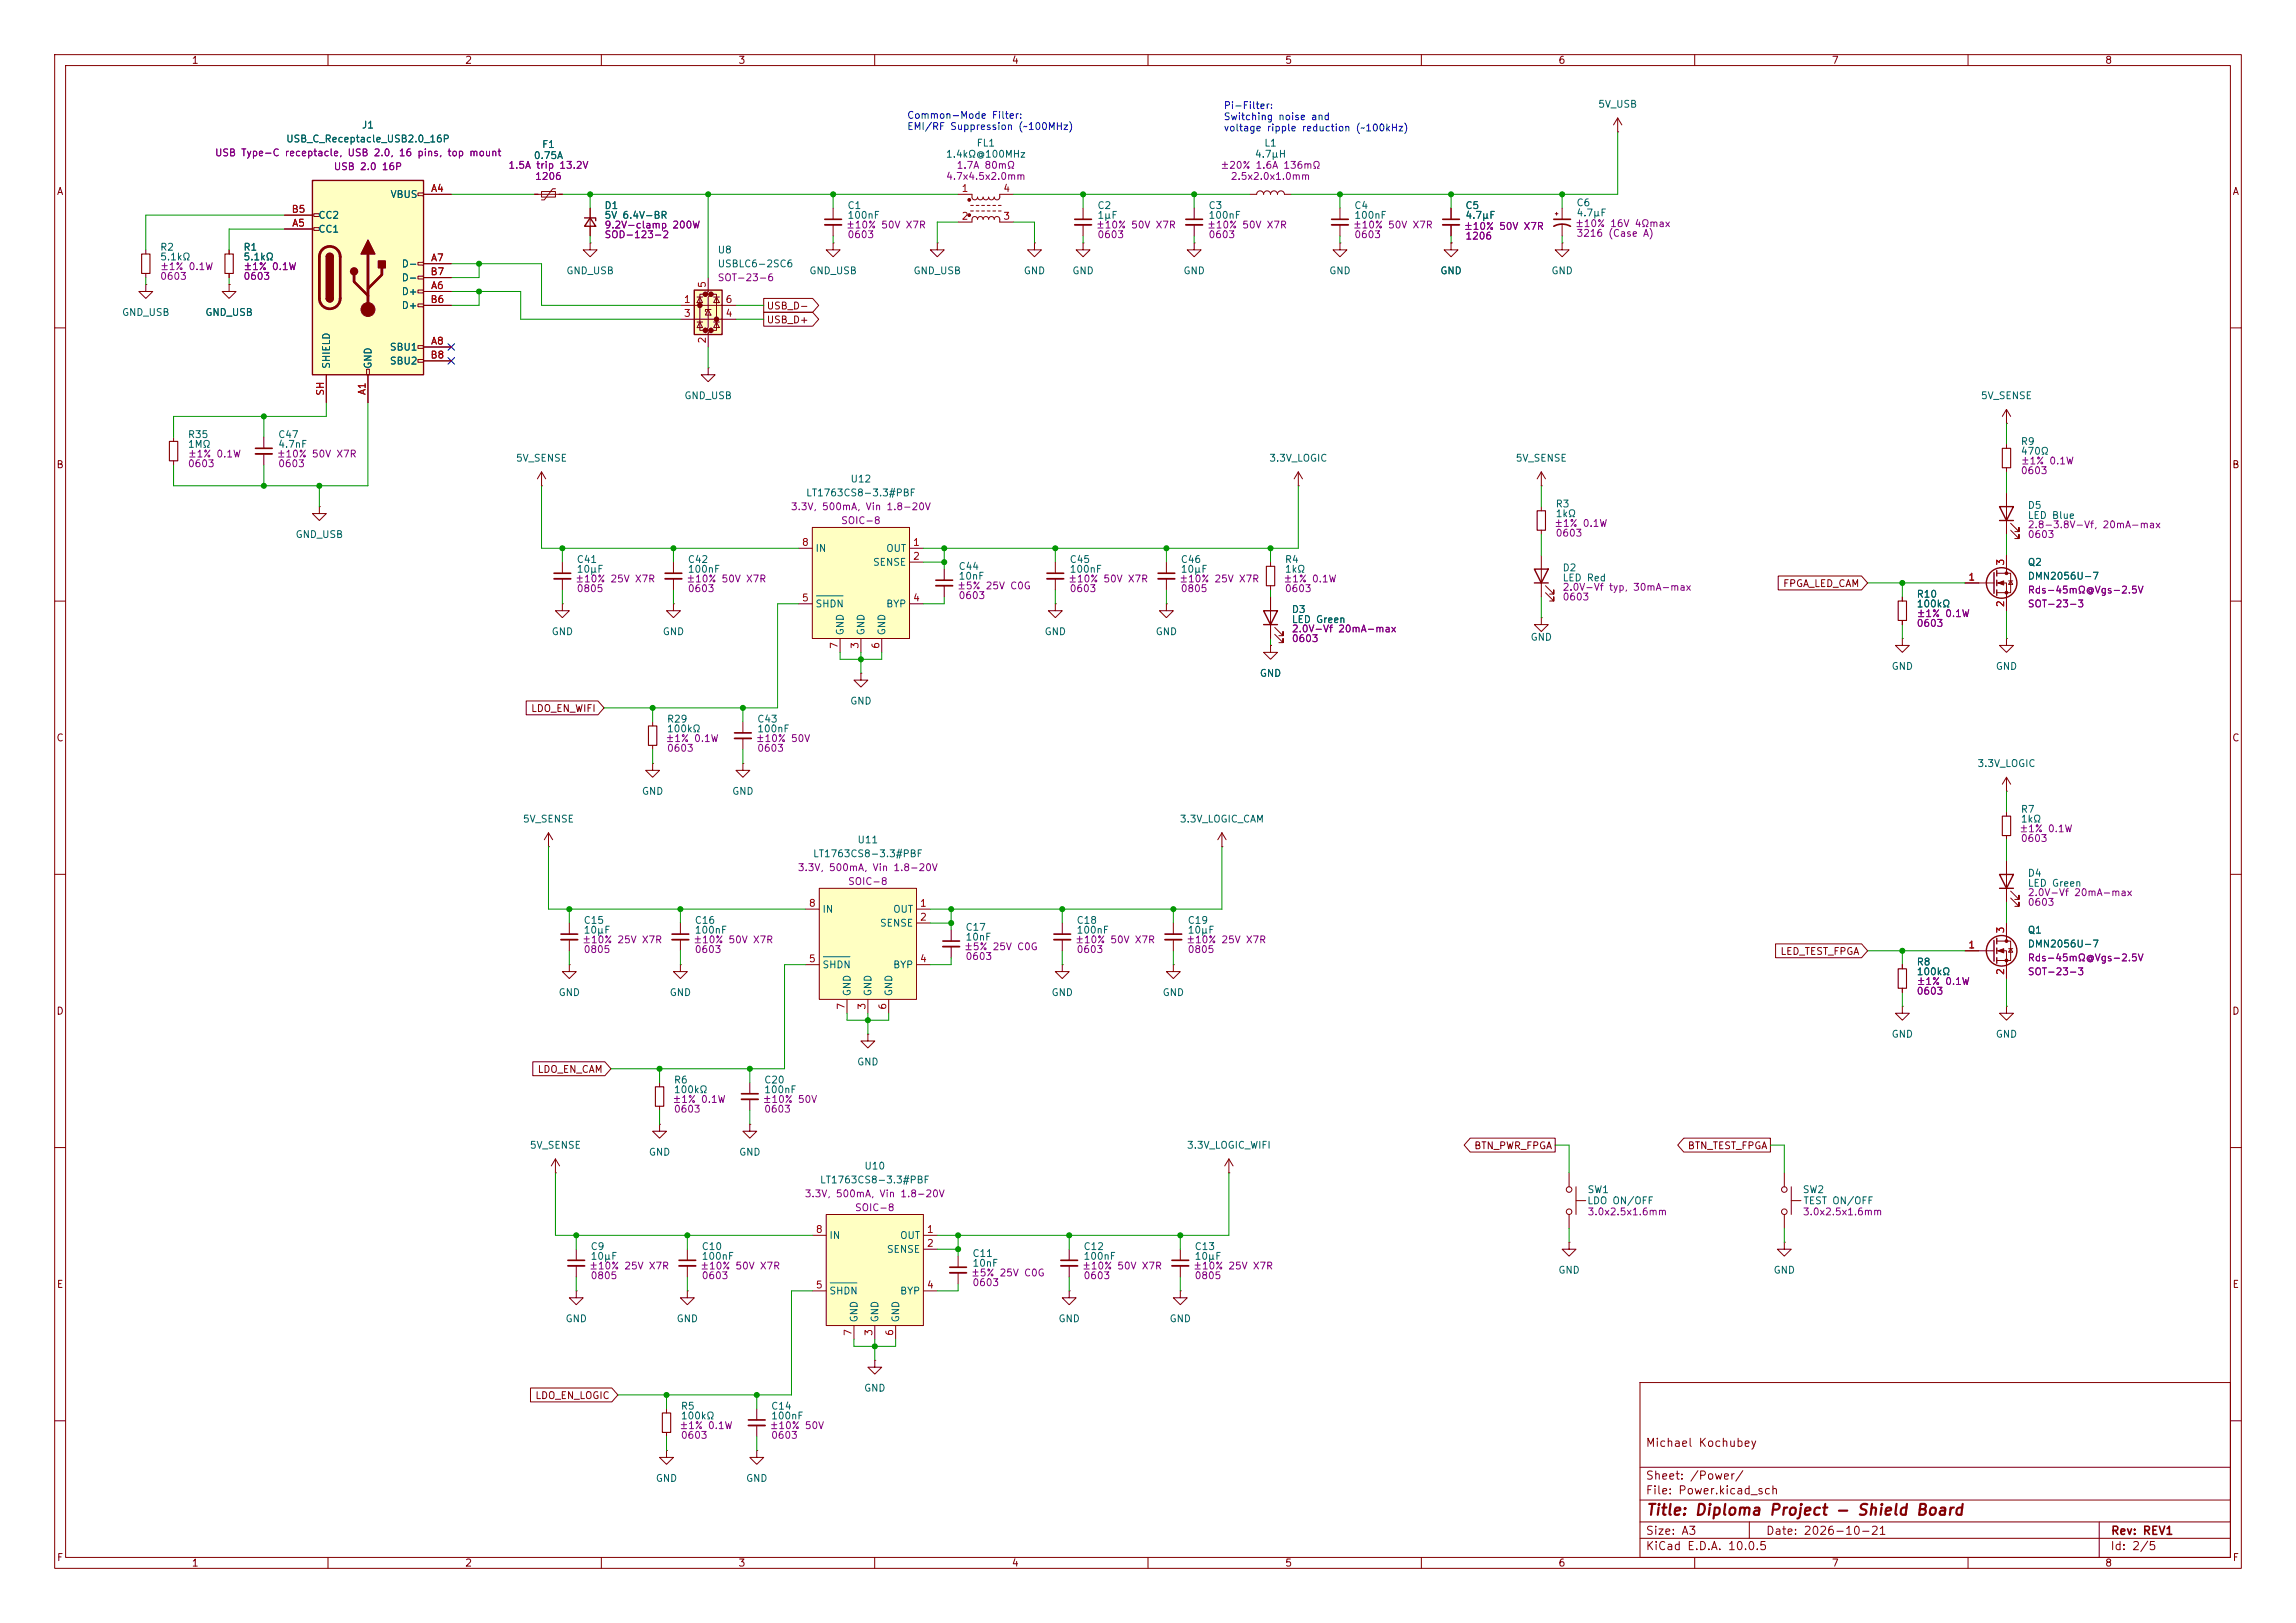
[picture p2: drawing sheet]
<svg xmlns="http://www.w3.org/2000/svg" width="420mm" height="297mm" viewBox="0 0 420 297" stroke-linecap="round" stroke-linejoin="round" font-family="sans-serif">
<defs><g id="words">
<text font-size="2" fill="#840000" x="301" y="277.8">Title: Diploma Project - Shield Board</text>
<g font-size="1.5" fill="#840000">
<text x="300.9" y="265.1">Michael Kochubey</text>
<text x="300.9" y="273.8">File: Power.kicad_sch</text>
<text x="300.9" y="271.1">Sheet: /Power/</text>
<text x="300.9" y="281.2">Size: A3</text>
<text x="322.9" y="281.2">Date: 2026-10-21</text>
<text x="386" y="281.2">Rev: REV1</text>
<text x="300.9" y="284">KiCad E.D.A. 10.0.5</text>
<text x="385.9" y="284">Id: 2/5</text>
</g>
<g font-size="1.3" fill="#840000">
<text x="35" y="12">1</text>
<text x="85" y="12">2</text>
<text x="135" y="12">3</text>
<text x="185" y="12">4</text>
<text x="235" y="12">5</text>
<text x="285" y="12">6</text>
<text x="335" y="12">7</text>
<text x="385" y="12">8</text>
<text x="10.3" y="36">A</text>
<text x="408.3" y="36">A</text>
<text x="140.1" y="56.9">USB_D-</text>
<text x="140.1" y="59.5">USB_D+</text>
<text x="10.2" y="86">B</text>
<text x="408.2" y="86">B</text>
<text x="326.1" y="107.7">FPGA_LED_CAM</text>
<text x="97" y="130.6">LDO_EN_WIFI</text>
<text x="10.2" y="136">C</text>
<text x="408.2" y="136">C</text>
<text x="325.6" y="175">LED_TEST_FPGA</text>
<text x="10.2" y="186">D</text>
<text x="408.2" y="186">D</text>
<text x="98.3" y="196.6">LDO_EN_CAM</text>
<text x="269.6" y="210.6">BTN_PWR_FPGA</text>
<text x="308.6" y="210.6">BTN_TEST_FPGA</text>
<text x="10.3" y="236">E</text>
<text x="408.3" y="236">E</text>
<text x="97.8" y="256.3">LDO_EN_LOGIC</text>
<text x="10.3" y="286">F</text>
<text x="35" y="287">1</text>
<text x="85" y="287">2</text>
<text x="135" y="287">3</text>
<text x="185" y="287">4</text>
<text x="235" y="287">5</text>
<text x="285" y="287">6</text>
<text x="335" y="287">7</text>
<text x="385" y="287">8</text>
<text x="408.3" y="286">F</text>
</g>
<g font-size="1.3" fill="#006464">
<text x="66.1" y="23.8">J1</text>
<text x="292.2" y="20">5V_USB</text>
<text x="52.2" y="26.4">USB_C_Receptacle_USB2.0_16P</text>
<text x="97.5" y="29.4">0.75A</text>
<text x="99.1" y="27.4">F1</text>
<text x="172.9" y="29.2">1.4kΩ@100MHz</text>
<text x="178.5" y="27.1">FL1</text>
<text x="229.4" y="29.2">4.7μH</text>
<text x="231.2" y="27.1">L1</text>
<text x="58.1" y="40.3">CC2</text>
<text x="71.3" y="36.5">VBUS</text>
<text x="110.5" y="38.6">D1</text>
<text x="110.5" y="40.3">5V 6.4V-BR</text>
<text x="154.9" y="38.6">C1</text>
<text x="154.9" y="40.3">100nF</text>
<text x="200.6" y="38.6">C2</text>
<text x="200.6" y="40.3">1μF</text>
<text x="221" y="38.6">C3</text>
<text x="221" y="40.3">100nF</text>
<text x="247.6" y="38.6">C4</text>
<text x="247.6" y="40.3">100nF</text>
<text x="268" y="38.6">C5</text>
<text x="268" y="40.3">4.7μF</text>
<text x="288.3" y="38">C6</text>
<text x="288.3" y="39.9">4.7μF</text>
<text x="29.2" y="46.2">R2</text>
<text x="29.2" y="48">5.1kΩ</text>
<text x="44.4" y="46.2">R1</text>
<text x="44.4" y="48">5.1kΩ</text>
<text x="58.1" y="42.9">CC1</text>
<text x="131.2" y="46.7">U8</text>
<text x="73.4" y="49.2">D-</text>
<text x="73.4" y="51.8">D-</text>
<text x="103.5" y="50.5">GND_USB</text>
<text x="131.2" y="49.2">USBLC6-2SC6</text>
<text x="147.9" y="50.5">GND_USB</text>
<text x="167" y="50.5">GND_USB</text>
<text x="187.2" y="50.5">GND</text>
<text x="196.1" y="50.5">GND</text>
<text x="216.4" y="50.5">GND</text>
<text x="243" y="50.5">GND</text>
<text x="263.4" y="50.5">GND</text>
<text x="283.7" y="50.5">GND</text>
<text x="22.2" y="58.1">GND_USB</text>
<text x="37.5" y="58.1">GND_USB</text>
<text x="73.4" y="54.3">D+</text>
<text x="73.4" y="56.8">D+</text>
<text x="71.2" y="64.5">SBU1</text>
<text x="60.7" y="67.6" transform="rotate(-90 60.7 67.6)">SHIELD</text>
<text x="68.3" y="67.6" transform="rotate(-90 68.3 67.6)">GND</text>
<text x="71.2" y="67">SBU2</text>
<text x="125.1" y="73.4">GND_USB</text>
<text x="362.2" y="73.4">5V_SENSE</text>
<text x="34.3" y="80.5">R35</text>
<text x="34.3" y="82.2">1MΩ</text>
<text x="50.8" y="80.5">C47</text>
<text x="50.8" y="82.2">4.7nF</text>
<text x="369.6" y="81.7">R9</text>
<text x="369.6" y="83.5">470Ω</text>
<text x="94.3" y="84.8">5V_SENSE</text>
<text x="155.5" y="88.6">U12</text>
<text x="232.1" y="84.8">3.3V_LOGIC</text>
<text x="277.2" y="84.8">5V_SENSE</text>
<text x="147.3" y="91.1">LT1763CS8-3.3#PBF</text>
<text x="284.5" y="93.2">R3</text>
<text x="284.5" y="94.9">1kΩ</text>
<text x="370.8" y="93.4">D5</text>
<text x="370.8" y="95.3">LED Blue</text>
<text x="54" y="98.8">GND_USB</text>
<text x="149.1" y="101.3">IN</text>
<text x="162" y="101.3">OUT</text>
<text x="105.4" y="103.3">C41</text>
<text x="105.4" y="105.1">10μF</text>
<text x="125.7" y="103.3">C42</text>
<text x="125.7" y="105.1">100nF</text>
<text x="159.6" y="103.8">SENSE</text>
<text x="175.2" y="104.6">C44</text>
<text x="175.2" y="106.4">10nF</text>
<text x="195.6" y="103.3">C45</text>
<text x="195.6" y="105.1">100nF</text>
<text x="215.9" y="103.3">C46</text>
<text x="215.9" y="105.1">10μF</text>
<text x="234.9" y="103.3">R4</text>
<text x="234.9" y="105.1">1kΩ</text>
<text x="285.7" y="104.8">D2</text>
<text x="285.7" y="106.7">LED Red</text>
<text x="370.8" y="103.8">Q2</text>
<text x="370.8" y="106.4">DMN2056U-7</text>
<text x="149.1" y="111.5">SHDN</text>
<text x="162" y="111.5">BYP</text>
<text x="236.2" y="112.5">D3</text>
<text x="350.5" y="109.7">R10</text>
<text x="350.5" y="111.5">100kΩ</text>
<text x="100.8" y="116.5">GND</text>
<text x="121.1" y="116.5">GND</text>
<text x="154.6" y="116.4" transform="rotate(-90 154.6 116.4)">GND</text>
<text x="158.4" y="116.4" transform="rotate(-90 158.4 116.4)">GND</text>
<text x="162.3" y="116.4" transform="rotate(-90 162.3 116.4)">GND</text>
<text x="191" y="116.5">GND</text>
<text x="211.3" y="116.5">GND</text>
<text x="236.2" y="114.3">LED Green</text>
<text x="279.9" y="117.5">GND</text>
<text x="230.3" y="124.2">GND</text>
<text x="345.9" y="122.9">GND</text>
<text x="365" y="122.9">GND</text>
<text x="155.4" y="129.2">GND</text>
<text x="121.9" y="132.5">R29</text>
<text x="121.9" y="134.3">100kΩ</text>
<text x="138.4" y="132.5">C43</text>
<text x="138.4" y="134.3">100nF</text>
<text x="361.6" y="140.7">3.3V_LOGIC</text>
<text x="117.3" y="145.7">GND</text>
<text x="133.8" y="145.7">GND</text>
<text x="369.6" y="149">R7</text>
<text x="95.5" y="150.8">5V_SENSE</text>
<text x="156.7" y="154.6">U11</text>
<text x="215.7" y="150.8">3.3V_LOGIC_CAM</text>
<text x="369.6" y="150.8">1kΩ</text>
<text x="148.6" y="157.2">LT1763CS8-3.3#PBF</text>
<text x="370.8" y="160.7">D4</text>
<text x="150.3" y="167.3">IN</text>
<text x="163.3" y="167.3">OUT</text>
<text x="370.8" y="162.6">LED Green</text>
<text x="106.7" y="169.4">C15</text>
<text x="106.7" y="171.1">10μF</text>
<text x="127" y="169.4">C16</text>
<text x="127" y="171.1">100nF</text>
<text x="160.9" y="169.9">SENSE</text>
<text x="176.5" y="170.6">C17</text>
<text x="176.5" y="172.4">10nF</text>
<text x="196.8" y="169.4">C18</text>
<text x="196.8" y="171.1">100nF</text>
<text x="217.2" y="169.4">C19</text>
<text x="217.2" y="171.1">10μF</text>
<text x="370.8" y="171.1">Q1</text>
<text x="370.8" y="173.7">DMN2056U-7</text>
<text x="150.3" y="177.5">SHDN</text>
<text x="163.3" y="177.5">BYP</text>
<text x="350.5" y="177">R8</text>
<text x="350.5" y="178.8">100kΩ</text>
<text x="102.1" y="182.6">GND</text>
<text x="122.4" y="182.6">GND</text>
<text x="155.9" y="182.4" transform="rotate(-90 155.9 182.4)">GND</text>
<text x="159.7" y="182.4" transform="rotate(-90 159.7 182.4)">GND</text>
<text x="163.5" y="182.4" transform="rotate(-90 163.5 182.4)">GND</text>
<text x="192.2" y="182.6">GND</text>
<text x="212.6" y="182.6">GND</text>
<text x="345.9" y="190.2">GND</text>
<text x="365" y="190.2">GND</text>
<text x="156.7" y="195.3">GND</text>
<text x="123.2" y="198.6">R6</text>
<text x="123.2" y="200.4">100kΩ</text>
<text x="139.7" y="198.6">C20</text>
<text x="139.7" y="200.4">100nF</text>
<text x="96.8" y="210.5">5V_SENSE</text>
<text x="118.6" y="211.8">GND</text>
<text x="135.1" y="211.8">GND</text>
<text x="158" y="214.3">U10</text>
<text x="217" y="210.5">3.3V_LOGIC_WIFI</text>
<text x="149.9" y="216.9">LT1763CS8-3.3#PBF</text>
<text x="290.2" y="220.7">LDO ON/OFF</text>
<text x="290.3" y="218.6">SW1</text>
<text x="329.7" y="218.6">SW2</text>
<text x="329.8" y="220.7">TEST ON/OFF</text>
<text x="151.6" y="227">IN</text>
<text x="164.5" y="227">OUT</text>
<text x="107.9" y="229.1">C9</text>
<text x="107.9" y="230.8">10μF</text>
<text x="128.3" y="229.1">C10</text>
<text x="128.3" y="230.8">100nF</text>
<text x="162.1" y="229.6">SENSE</text>
<text x="177.8" y="230.3">C11</text>
<text x="177.8" y="232.1">10nF</text>
<text x="198.1" y="229.1">C12</text>
<text x="198.1" y="230.8">100nF</text>
<text x="218.4" y="229.1">C13</text>
<text x="218.4" y="230.8">10μF</text>
<text x="285" y="233.4">GND</text>
<text x="324.3" y="233.4">GND</text>
<text x="151.6" y="237.2">SHDN</text>
<text x="164.5" y="237.2">BYP</text>
<text x="103.3" y="242.3">GND</text>
<text x="123.7" y="242.3">GND</text>
<text x="157.2" y="242.1" transform="rotate(-90 157.2 242.1)">GND</text>
<text x="161" y="242.1" transform="rotate(-90 161 242.1)">GND</text>
<text x="164.8" y="242.1" transform="rotate(-90 164.8 242.1)">GND</text>
<text x="193.5" y="242.3">GND</text>
<text x="213.8" y="242.3">GND</text>
<text x="158" y="255">GND</text>
<text x="124.4" y="258.3">R5</text>
<text x="124.4" y="260">100kΩ</text>
<text x="141" y="258.3">C14</text>
<text x="141" y="260">100nF</text>
<text x="119.9" y="271.5">GND</text>
<text x="136.4" y="271.5">GND</text>
</g>
<g font-size="1.3" fill="#0000c2">
<text x="165.8" y="22">Common-Mode Filter:</text>
<text x="223.7" y="20.3">Pi-Filter:</text>
<text x="223.7" y="22.3">Switching noise and</text>
<text x="165.8" y="24.1">EMI/RF Suppression (~100MHz)</text>
<text x="223.7" y="24.3">voltage ripple reduction (~100kHz)</text>
</g>
<g font-size="1.3" fill="#840084">
<text x="39.2" y="28.9">USB Type-C receptacle, USB 2.0, 16 pins, top mount</text>
<text x="61" y="31.4">USB 2.0 16P</text>
<text x="92.9" y="31.2">1.5A trip 13.2V</text>
<text x="97.8" y="33.2">1206</text>
<text x="173" y="33.2">4.7x4.5x2.0mm</text>
<text x="174.9" y="31.2">1.7A 80mΩ</text>
<text x="223.2" y="31.2">±20% 1.6A 136mΩ</text>
<text x="225" y="33.2">2.5x2.0x1.0mm</text>
<text x="288" y="41.9">±10% 16V 4Ωmax</text>
<text x="110.5" y="42.1">9.2V-clamp 200W</text>
<text x="110.5" y="43.9">SOD-123-2</text>
<text x="154.7" y="42.1">±10% 50V X7R</text>
<text x="154.9" y="43.9">0603</text>
<text x="200.4" y="42.1">±10% 50V X7R</text>
<text x="200.6" y="43.9">0603</text>
<text x="220.7" y="42.1">±10% 50V X7R</text>
<text x="221" y="43.9">0603</text>
<text x="247.4" y="42.1">±10% 50V X7R</text>
<text x="247.6" y="43.9">0603</text>
<text x="267.7" y="42.4">±10% 50V X7R</text>
<text x="268" y="44.1">1206</text>
<text x="288.3" y="43.6">3216 (Case A)</text>
<text x="29.2" y="49.7">±1% 0.1W</text>
<text x="29.2" y="51.5">0603</text>
<text x="44.4" y="49.7">±1% 0.1W</text>
<text x="44.4" y="51.5">0603</text>
<text x="131.2" y="51.8">SOT-23-6</text>
<text x="34.3" y="84">±1% 0.1W</text>
<text x="34.3" y="85.8">0603</text>
<text x="50.5" y="84">±10% 50V X7R</text>
<text x="50.8" y="85.8">0603</text>
<text x="369.6" y="85.3">±1% 0.1W</text>
<text x="369.6" y="87.1">0603</text>
<text x="144.6" y="93.7">3.3V, 500mA, Vin 1.8-20V</text>
<text x="153.8" y="96.2">SOIC-8</text>
<text x="284.2" y="96.7">±1% 0.1W</text>
<text x="284.5" y="98.5">0603</text>
<text x="370.8" y="97">2.8-3.8V-Vf, 20mA-max</text>
<text x="370.8" y="98.8">0603</text>
<text x="105.1" y="106.9">±10% 25V X7R</text>
<text x="125.5" y="106.9">±10% 50V X7R</text>
<text x="195.3" y="106.9">±10% 50V X7R</text>
<text x="215.6" y="106.9">±10% 25V X7R</text>
<text x="234.7" y="106.9">±1% 0.1W</text>
<text x="105.4" y="108.7">0805</text>
<text x="125.7" y="108.7">0603</text>
<text x="175" y="108.2">±5% 25V C0G</text>
<text x="175.2" y="109.9">0603</text>
<text x="195.6" y="108.7">0603</text>
<text x="215.9" y="108.7">0805</text>
<text x="234.9" y="108.7">0603</text>
<text x="285.7" y="108.4">2.0V-Vf typ, 30mA-max</text>
<text x="285.7" y="110.2">0603</text>
<text x="350.5" y="113.2">±1% 0.1W</text>
<text x="370.8" y="108.9">Rds-45mΩ@Vgs-2.5V</text>
<text x="370.8" y="111.5">SOT-23-3</text>
<text x="236.2" y="116">2.0V-Vf 20mA-max</text>
<text x="236.2" y="117.8">0603</text>
<text x="350.5" y="115">0603</text>
<text x="121.7" y="136.1">±1% 0.1W</text>
<text x="121.9" y="137.9">0603</text>
<text x="138.2" y="136.1">±10% 50V</text>
<text x="138.4" y="137.9">0603</text>
<text x="369.3" y="152.6">±1% 0.1W</text>
<text x="369.6" y="154.4">0603</text>
<text x="145.8" y="159.7">3.3V, 500mA, Vin 1.8-20V</text>
<text x="155" y="162.3">SOIC-8</text>
<text x="370.8" y="164.3">2.0V-Vf 20mA-max</text>
<text x="370.8" y="166.1">0603</text>
<text x="106.4" y="172.9">±10% 25V X7R</text>
<text x="126.7" y="172.9">±10% 50V X7R</text>
<text x="196.6" y="172.9">±10% 50V X7R</text>
<text x="216.9" y="172.9">±10% 25V X7R</text>
<text x="106.7" y="174.7">0805</text>
<text x="127" y="174.7">0603</text>
<text x="176.3" y="174.2">±5% 25V C0G</text>
<text x="176.5" y="176">0603</text>
<text x="196.8" y="174.7">0603</text>
<text x="217.2" y="174.7">0805</text>
<text x="370.8" y="176.2">Rds-45mΩ@Vgs-2.5V</text>
<text x="370.8" y="178.8">SOT-23-3</text>
<text x="350.5" y="180.5">±1% 0.1W</text>
<text x="350.5" y="182.3">0603</text>
<text x="122.9" y="202.1">±1% 0.1W</text>
<text x="123.2" y="203.9">0603</text>
<text x="139.4" y="202.1">±10% 50V</text>
<text x="139.7" y="203.9">0603</text>
<text x="147.1" y="219.4">3.3V, 500mA, Vin 1.8-20V</text>
<text x="156.3" y="221.9">SOIC-8</text>
<text x="290.3" y="222.7">3.0x2.5x1.6mm</text>
<text x="329.7" y="222.7">3.0x2.5x1.6mm</text>
<text x="107.7" y="232.6">±10% 25V X7R</text>
<text x="128" y="232.6">±10% 50V X7R</text>
<text x="177.5" y="233.9">±5% 25V C0G</text>
<text x="197.9" y="232.6">±10% 50V X7R</text>
<text x="218.2" y="232.6">±10% 25V X7R</text>
<text x="107.9" y="234.4">0805</text>
<text x="128.3" y="234.4">0603</text>
<text x="177.8" y="235.7">0603</text>
<text x="198.1" y="234.4">0603</text>
<text x="218.4" y="234.4">0805</text>
<text x="124.2" y="261.8">±1% 0.1W</text>
<text x="124.4" y="263.6">0603</text>
<text x="140.7" y="261.8">±10% 50V</text>
<text x="141" y="263.6">0603</text>
</g>
<g font-size="1.3" fill="#a90000">
<text x="78.7" y="35.4">A4</text>
<text x="175.8" y="35.4">1</text>
<text x="183.4" y="35.4">4</text>
<text x="53.2" y="39.2">B5</text>
<text x="53.3" y="41.8">A5</text>
<text x="175.8" y="40.5">2</text>
<text x="183.4" y="40.5">3</text>
<text x="78.6" y="50.7">B7</text>
<text x="78.7" y="53.2">A6</text>
<text x="78.7" y="48.1">A7</text>
<text x="129.4" y="52.8" transform="rotate(-90 129.4 52.8)">5</text>
<text x="78.6" y="55.7">B6</text>
<text x="125" y="55.7">1</text>
<text x="125" y="58.3">3</text>
<text x="132.6" y="58.3">4</text>
<text x="132.6" y="55.7">6</text>
<text x="78.6" y="65.9">B8</text>
<text x="78.7" y="63.4">A8</text>
<text x="129.4" y="63" transform="rotate(-90 129.4 63)">2</text>
<text x="59.6" y="72.5" transform="rotate(-90 59.6 72.5)">SH</text>
<text x="67.2" y="72.4" transform="rotate(-90 67.2 72.4)">A1</text>
<text x="146.6" y="100.2">8</text>
<text x="166.9" y="100.2">1</text>
<text x="166.9" y="102.7">2</text>
<text x="359.9" y="106.5">1</text>
<text x="366.9" y="103.6" transform="rotate(-90 366.9 103.6)">3</text>
<text x="146.6" y="110.4">5</text>
<text x="166.9" y="110.4">4</text>
<text x="366.9" y="111.2" transform="rotate(-90 366.9 111.2)">2</text>
<text x="153.5" y="118.8" transform="rotate(-90 153.5 118.8)">7</text>
<text x="157.3" y="118.8" transform="rotate(-90 157.3 118.8)">3</text>
<text x="161.2" y="118.8" transform="rotate(-90 161.2 118.8)">6</text>
<text x="147.9" y="166.2">8</text>
<text x="168.2" y="166.2">1</text>
<text x="168.2" y="168.8">2</text>
<text x="359.9" y="173.9">1</text>
<text x="366.9" y="170.9" transform="rotate(-90 366.9 170.9)">3</text>
<text x="147.9" y="176.4">5</text>
<text x="168.2" y="176.4">4</text>
<text x="366.9" y="178.5" transform="rotate(-90 366.9 178.5)">2</text>
<text x="154.8" y="184.9" transform="rotate(-90 154.8 184.9)">7</text>
<text x="158.6" y="184.9" transform="rotate(-90 158.6 184.9)">3</text>
<text x="162.4" y="184.9" transform="rotate(-90 162.4 184.9)">6</text>
<text x="149.1" y="225.9">8</text>
<text x="169.4" y="225.9">1</text>
<text x="169.4" y="228.5">2</text>
<text x="149.1" y="236.1">5</text>
<text x="169.4" y="236.1">4</text>
<text x="156.1" y="244.6" transform="rotate(-90 156.1 244.6)">7</text>
<text x="159.9" y="244.6" transform="rotate(-90 159.9 244.6)">3</text>
<text x="163.7" y="244.6" transform="rotate(-90 163.7 244.6)">6</text>
</g>
</g></defs>
<g fill="none" stroke="#840000" stroke-width=".18">
<path d="M10 10h400v277h-400zM12 12h396v273h-396zM60 10v2M110 10v2M160 10v2M210 10v2M260 10v2M310 10v2M360 10v2M10 60h2M408 60h2M10 110h2"/>
<path d="M408 110h2M10 160h2M408 160h2M10 210h2M408 210h2M300 253h108v32h-108zM10 260h2M300 278.5h108M300 274.5h108M300 268.5h108M320 278.5v3M384 278.5v6.5"/>
<path d="M408 260h2M60 285v2M110 285v2M160 285v2M210 285v2M260 285v2M300 281.5h108M310 285v2M360 285v2"/>
</g>
<path d="M127 53.1h5.1v8.1h-5.1z" fill="#ffffc2"/>
<g fill="#840000" stroke="#840000" stroke-width=".51">
<circle cx="128" cy="55.9" r=".25"/>
<circle cx="129" cy="53.8" r=".25"/>
<circle cx="129" cy="60.5" r=".25"/>
<circle cx="130" cy="53.8" r=".25"/>
<circle cx="130" cy="60.5" r=".25"/>
<circle cx="131.1" cy="58.4" r=".25"/>
</g>
<g fill="none" stroke="#840000" stroke-width=".18">
<path d="M107.9 38.1v5.1M124.5 55.9h10.1M124.5 58.4h10.1M127.5 58.9h1M127.5 54.4h1M128 54.4l.5 1h-1zM128 58.9l.5 1h-1zM129 53.8h-1v6.7h1M129.5 50.8v2.5l-.5 .5h1l-.5 .6v5.5l-.5 .6h1l-.5 .5v2.5M129.5 56.6l.5 1.1h-1zM130 56.6h-1v.4M130 53.8h1.1v6.7h-1.1"/>
<path d="M130.6 58.9h1M130.6 54.4h1M131.1 54.4l.5 1h-1zM131.1 58.9l.5 1h-1zM152.4 44.5v1.2h1.3l-1.3 1.3-1.3-1.3h1.3M152.4 44.5h.1M157.5 123.2v1.3h1.2l-1.2 1.2-1.3-1.2h1.3M157.5 123.2h.1M138.4 257.8v2M160 248.9v1.3h1.3l-1.3 1.3-1.3-1.3h1.3M160 248.9h.1M138.4 260.9v2"/>
</g>
<path d="M106.9 39.9h2.1v.5M107.9 39.9l1.1 1.5h-2.1zM127 53.1h5.1v8.1h-5.1z" fill="none" stroke="#840000" stroke-width=".25"/>
<path d="M136.9 259.8h3.1" fill="none" stroke="#840000" stroke-width=".3"/>
<path d="M136.9 260.9h3.1" fill="none" stroke="#840000" stroke-width=".33"/>
<path d="M149.9 162.6h17.7v20.3h-17.7z" fill="#ffffc2"/>
<g fill="none" stroke="#840000" stroke-width=".18">
<path d="M107.9 44.5v1.2h1.3l-1.3 1.3-1.2-1.3h1.2M107.9 44.5h.1M48.3 80v2M48.3 83.1v2M58.4 92.7v1.3h1.3l-1.3 1.3-1.3-1.3h1.3M58.4 92.7h.1M100.3 154.9h.1M100.3 152.4l-.7 1.3M100.3 152.4l.8 1.3M100.3 152.4v2.5M147.3 166.4h2.6M147.3 176.5h2.6"/>
<path d="M149.9 162.6h17.7v20.3h-17.7zM167.6 166.4h2.6M167.6 168.9h2.6M167.6 176.5h2.6M214.6 168.9v2M214.6 172v2M154.9 182.9v2.5M158.7 182.9v2.5M162.6 182.9v2.5M105.4 236.2v1.3h1.3l-1.3 1.3-1.3-1.3h1.3M105.4 236.2h.1M105.4 228.6v2"/>
<path d="M105.4 231.6v2.1"/>
</g>
<path d="M150.6 175.1h4.9" fill="none" stroke="#006464" stroke-width=".18"/>
<path d="M46.7 82h3.1M213.1 170.9h3.1M103.9 230.6h3" fill="none" stroke="#840000" stroke-width=".3"/>
<path d="M46.7 83.1h3.1M213.1 172h3.1M103.9 231.6h3" fill="none" stroke="#840000" stroke-width=".33"/>
<path d="M148.6 96.5h17.8v20.3h-17.8z" fill="#ffffc2"/>
<g fill="none" stroke="#840000" stroke-width=".18">
<path d="M97.8 35.6h5.1M99.1 35.1h2.5v1h-2.5zM101.6 34.5h-.5l-1.5 2.1h-.5M26.7 52.1v1.2h1.2l-1.2 1.3-1.3-1.3h1.3M26.7 52.1h.1M26.7 45.7v.8M26.7 50v.8M41.9 52.1v1.2h1.3l-1.3 1.3-1.3-1.3h1.3M41.9 52.1h.1M31.7 80v.8M31.7 84.3v.8M148.6 96.5h17.8v20.3h-17.8z"/>
<path d="M123.2 110.5v1.3h1.3l-1.3 1.2-1.3-1.2h1.3M123.2 110.5h.1M146 100.3h2.6M146 110.5h2.6M153.7 116.8v2.6M157.5 116.8v2.6M161.3 116.8v2.6M166.4 100.3h2.5M166.4 102.9h2.5M166.4 110.5h2.5M119.4 132.1v.7M119.4 136.4v.8"/>
</g>
<path d="M149.3 109h4.9" fill="none" stroke="#006464" stroke-width=".18"/>
<path d="M25.9 46.5h1.5v3.5h-1.5zM31 80.8h1.5v3.5h-1.5zM118.6 132.8h1.5v3.6h-1.5z" fill="none" stroke="#840000" stroke-width=".2"/>
<path d="M151.1 222.2h17.8v20.4h-17.8z" fill="#ffffc2"/>
<g fill="none" stroke="#840000" stroke-width=".18">
<path d="M41.9 45.7v.8M41.9 50v.8M129.5 67.3v1.3h1.3l-1.3 1.3-1.2-1.3h1.2M129.5 67.3h.1M123.2 102.9v2M123.2 105.9v2.1M119.4 139.7v1.3h1.2l-1.2 1.2-1.3-1.2h1.3M119.4 139.7h.1M148.6 226.1h2.5M148.6 236.2h2.5M151.1 222.2h17.8v20.4h-17.8zM168.9 226.1h2.5"/>
<path d="M168.9 228.6h2.5M168.9 236.2h2.5M156.2 242.6v2.5M160 242.6v2.5M163.8 242.6v2.5"/>
</g>
<path d="M151.9 234.8h4.9" fill="none" stroke="#006464" stroke-width=".18"/>
<path d="M121.7 104.9h3" fill="none" stroke="#840000" stroke-width=".3"/>
<path d="M121.7 105.9h3" fill="none" stroke="#840000" stroke-width=".33"/>
<path d="M41.1 46.5h1.6v3.5h-1.6z" fill="none" stroke="#840000" stroke-width=".2"/>
<path d="M57.1 33h20.4v35.6h-20.4z" fill="#ffffc2"/>
<g fill="none" stroke="#840000" stroke-width=".18">
<path d="M52.1 39.4h5M57.4 39.1h1v.5h-1zM76.5 35.3h1v.5h-1zM77.5 35.6h5M97.8 35.6h.6M102.2 35.6h.7M107.9 38.1v1.8M152.4 38.1v2M175.3 35.6h2.5v.7l.5 .3 .4-.2 .1-.3 .1 .3 .3 .2 .5-.1 .1-.4 .1 .3 .3 .2 .5-.1 .1-.4 .2 .4 .5 .1 .2-.2 .2-.3 .1 .4 .5 .1 .3-.3 .1-.7h2.5M177.5 37.6h.6M177.5 38.6h.6M178.6 37.6h.5"/>
<path d="M178.6 38.6h.5M179.6 37.6h.5M179.6 38.6h.5M180.6 37.6h.5M180.6 38.6h.5M181.6 37.6h.5M181.6 38.6h.5M182.6 37.6h.5M182.6 38.6h.5M198.1 38.1v2M218.4 38.1v2M228.6 35.6h1.3a.64 .64 0 0 1 .6-.7 .64 .64 0 0 1 .6 .7 .64 .64 0 0 1 .7-.7 .64 .64 0 0 1 .6 .7 .64 .64 0 0 1 .6-.7 .64 .64 0 0 1 .7 .7 .64 .64 0 0 1 .6-.7 .64 .64 0 0 1 .6 .7h1.3"/>
<path d="M245.1 38.1v2M265.4 38.1v2M284.5 39.1h.5M284.7 38.9v.5M285.7 38.1v2M295.9 24.1h.1M295.9 21.6l-.8 1.3M295.9 21.6l.8 1.3M295.9 21.6v2.5M41.9 52.1h.1M41.9 45.7v.8M41.9 50v.8"/>
<path d="M52.1 41.9h5M57.4 41.7h1v.5h-1zM76.5 48h1v.5h-1zM76.5 50.5h1v.6h-1zM76.5 53.1h1v.5h-1zM76.5 55.6h1v.5h-1zM77.5 53.3h5M77.5 48.3h5M77.5 55.9h5M77.5 50.8h5M107.9 41.4v1.8M139.7 54.6h9l1.1 1.3-1.1 1.3h-9z"/>
<path d="M139.7 57.1h9l1.1 1.3-1.1 1.3h-9zM152.4 41.1v2.1M171.4 44.5v1.2h1.3l-1.3 1.3-1.2-1.3h1.2M171.4 44.5h.1M175.3 40.6h2.5v-.7l.5-.3 .4 .2 .1 .3 .1-.3 .3-.2 .4 .1 .2 .4 .1-.3 .3-.2 .5 .1 .1 .4 .4-.4h.4l.3 .4 .1-.4 .5-.1 .3 .3 .1 .7h2.5M189.2 44.5v1.2h1.3l-1.3 1.3-1.2-1.3h1.2M189.2 44.5h.1M198.1 44.5v1.2h1.3l-1.3 1.3-1.3-1.3h1.3M198.1 44.5h.1M198.1 41.1v2.1M218.4 44.5v1.2h1.3l-1.3 1.3-1.2-1.3h1.2M218.4 44.5h.1"/>
<path d="M218.4 41.1v2.1M245.1 44.5v1.2h1.3l-1.3 1.3-1.3-1.3h1.3M245.1 44.5h.1M245.1 41.1v2.1M265.4 44.5v1.2h1.3l-1.3 1.3-1.2-1.3h1.2M265.4 44.5h.1M265.4 41.1v2.1M285.7 44.5v1.2h1.3l-1.3 1.3-1.2-1.3h1.2M285.7 44.5h.1M285.7 41.1v2.1M59.7 68.6v5.1M67.1 67.6h.5v1h-.5z"/>
<path d="M67.3 68.6v5.1M76.5 63.2h1v.6h-1zM76.5 65.8h1v.5h-1zM77.5 63.5h5M77.5 66h5M367 77.5h.1M367 74.9l-.7 1.3M367 74.9l.8 1.3M367 74.9v2.6M99.1 88.9h.1M99.1 86.4l-.8 1.2M99.1 86.4l.7 1.2"/>
<path d="M99.1 86.4v2.5M237.5 88.9h.1M237.5 86.4l-.8 1.2M237.5 86.4l.8 1.2M237.5 86.4v2.5M281.9 88.9h.1M281.9 86.4v2.5M281.9 92.7v.8M281.9 97v.8M281.9 86.4l-.7 1.2M281.9 86.4l.8 1.2M367 81.3v.7"/>
<path d="M367 85.6v.8M367 90.2v7.6M367.8 97l1.5 1.6v-.8v.8h-.7M367.8 95.8l1.5 1.5v-.8v.8h-.7M102.9 110.5v1.3h1.2l-1.2 1.2-1.3-1.2h1.3M102.9 110.5h.1M102.9 102.9v2M102.9 105.9v2.1M172.7 104.1v2.1M172.7 107.2v2M193 110.5v1.3h1.3l-1.3 1.2-1.2-1.2h1.2M193 110.5h.1"/>
<path d="M193 102.9v2M193 105.9v2.1M213.4 110.5v1.3h1.2l-1.2 1.2-1.3-1.2h1.3M213.4 110.5h.1M213.4 102.9v2M213.4 105.9v2.1M232.4 118.1v1.3h1.3l-1.3 1.3-1.3-1.3h1.3M232.4 118.1h.1M232.4 102.9v.7M232.4 107.2v.8M232.4 109.2v7.6M233.2 116.1l1.5 1.5v-.8v.8h-.8"/>
<path d="M233.2 114.8l1.5 1.5v-.7v.7h-.8M281.9 113v1.3h1.3l-1.3 1.3-1.2-1.3h1.2M281.9 113h.1M281.9 101.6v7.6M282.7 108.5l1.5 1.5v-.8v.8h-.7M282.7 107.2l1.5 1.5v-.7v.7h-.7M325.3 105.4h15.2l1.1 1.3-1.1 1.3h-15.2zM348 116.8v1.3h1.2l-1.2 1.3-1.3-1.3h1.3M348 116.8h.1M348 109.2v.8M348 113.5v.8M359.4 106.7h5.3"/>
<path d="M365.3 104.9h2.5v3.6h-2.5M365.3 106.7h1.7v5.1M367 116.8v1.3h1.3l-1.3 1.3-1.2-1.3h1.2M367 116.8h.1M367 101.6v3.3M367.4 106.3h.8M367.8 106.3l.4 .6h-.8zM96.3 128.3h13.1l1.1 1.2-1.1 1.3h-13.1zM135.9 139.7v1.3h1.3l-1.3 1.2-1.3-1.2h1.3M135.9 139.7h.1M135.9 132.1v2M135.9 135.1v2.1"/>
<path d="M223.5 154.9h.1M223.5 152.4l-.7 1.3M223.5 152.4l.8 1.3M223.5 152.4v2.5M367 144.8h.1M367 142.2v2.6M367 148.6v.8M367 152.9v.8M367 157.5v7.6M367 142.2l-.7 1.3M367 142.2l.8 1.3M104.1 176.5v1.3h1.3l-1.3 1.3-1.2-1.3h1.2"/>
<path d="M104.1 176.5h.1M104.1 168.9v2M104.1 172v2M124.5 176.5v1.3h1.2l-1.2 1.3-1.3-1.3h1.3M124.5 176.5h.1M124.5 168.9v2M124.5 172v2M174 170.2v2M174 173.2v2.1M194.3 176.5v1.3h1.3l-1.3 1.3-1.3-1.3h1.3M194.3 176.5h.1M194.3 168.9v2"/>
<path d="M194.3 172v2M214.6 176.5v1.3h1.3l-1.3 1.3-1.2-1.3h1.2M214.6 176.5h.1M324.8 172.7h15.7l1.1 1.3-1.1 1.3h-15.7zM348 176.5v.8M359.4 174h5.3M365.3 172.2h2.5v3.6h-2.5M365.3 174h1.7v5.1M367 168.9v3.3M367.4 173.6h.8M367.8 164.3l1.5 1.6v-.8v.8h-.7M367.8 163.1l1.5 1.5v-.8v.8h-.7"/>
<path d="M367.8 173.6l.4 .6h-.8zM97.5 194.3h13.1l1.2 1.3-1.2 1.3h-13.1zM120.6 198.1v.8M137.2 198.1v2.1M158.7 189.2v1.3h1.3l-1.3 1.3-1.2-1.3h1.2M158.7 189.2h.1M348 184.2v1.2h1.2l-1.2 1.3-1.3-1.3h1.3M348 184.2h.1M348 180.8v.8M367 184.2v1.2h1.3l-1.3 1.3-1.2-1.3h1.2M367 184.2h.1M101.6 214.6h.1"/>
<path d="M101.6 212.1l-.8 1.3M101.6 212.1l.8 1.3M101.6 212.1v2.5M120.6 205.7v1.3h1.3l-1.3 1.3-1.2-1.3h1.2M120.6 205.7h.1M120.6 202.4v.8M137.2 205.7v1.3h1.2l-1.2 1.3-1.3-1.3h1.3M137.2 205.7h.1M137.2 201.2v2M224.8 214.6h.1M224.8 212.1l-.8 1.3M224.8 212.1l.8 1.3"/>
<path d="M224.8 212.1v2.5M268.9 208.3h15.6v2.5h-15.6l-1.1-1.2zM287 214.6v2.6M288.3 219.7h1.8M288.3 217.2v5M308 208.3h15.8v2.5h-15.8l-1.1-1.2zM326.4 214.6v2.6M327.7 219.7h1.7M327.7 217.2v5M125.7 236.2v1.3h1.3l-1.3 1.3-1.2-1.3h1.2M125.7 236.2h.1M125.7 228.6v2"/>
<path d="M125.7 231.6v2.1M175.3 229.9v2M175.3 232.9v2M195.6 236.2v1.3h1.2l-1.2 1.3-1.3-1.3h1.3M195.6 236.2h.1M195.6 228.6v2M195.6 231.6v2.1M215.9 236.2v1.3h1.3l-1.3 1.3-1.3-1.3h1.3M215.9 236.2h.1M215.9 228.6v2M215.9 231.6v2.1M287 227.3v1.3h1.3l-1.3 1.3-1.3-1.3h1.3"/>
<path d="M287 227.3h.1M287 222.2v2.6M326.4 227.3v1.3h1.3l-1.3 1.3-1.3-1.3h1.3M326.4 227.3h.1M326.4 222.2v2.6M97 254h14.9l1.1 1.3-1.1 1.2h-14.9zM121.9 257.8v.8M121.9 265.4v1.3h1.3l-1.3 1.3-1.3-1.3h1.3M121.9 265.4h.1M121.9 262.1v.8M138.4 265.4v1.3h1.3l-1.3 1.3-1.2-1.3h1.2M138.4 265.4h.1"/>
<circle cx="287" cy="217.7" r=".51"/>
<circle cx="326.4" cy="217.7" r=".51"/>
<circle cx="287" cy="221.7" r=".51"/>
<circle cx="326.4" cy="221.7" r=".51"/>
</g>
<g fill="none" stroke="#840000" stroke-width=".25">
<path d="M57.1 33h20.4v35.6h-20.4zM59.7 47a.64 .64 0 0 1 .6-.6 .64 .64 0 0 1 .7 .6M59.7 54.6a.64 .64 0 0 0 .6 .6 .64 .64 0 0 0 .7-.6M365.8 92.7h2.5l-1.3 2.6zM365.8 95.3h2.5M231.1 111.8h2.6l-1.3 2.5zM231.1 114.3h2.6M280.7 104.1h2.5l-1.3 2.6zM280.7 106.7h2.5M364.7 104.8v3.8M365.3 104.4v1M365.3 106.2v1"/>
<path d="M365.3 108v1M364.7 172.1v3.8M365.3 171.7v1M365.3 173.5v1M365.3 175.3v1M365.8 160h2.5l-1.3 2.6zM365.8 162.6h2.5"/>
<circle cx="366.1" cy="106.7" r="2.79"/>
<circle cx="366.1" cy="174" r="2.79"/>
</g>
<path d="M59 45.7a1.9 1.9 0 0 1 2-.5 1.9 1.9 0 0 1 1.2 1.8v7.6a1.91 1.91 0 0 1-1.9 1.9 1.91 1.91 0 0 1-1.9-1.9v-7.8l.2-.6zM64.8 50.3v1.3l2.5 2.5M67.3 46.5v10.1M69.8 49v1.3l-2.5 2.5" fill="none" stroke="#840000" stroke-width=".51"/>
<g fill="#840000" stroke="#840000" stroke-width=".25">
<path d="M59.7 47h1.3v7.6h-1.3z"/>
<path d="M59.9 46.5a.64 .64 0 0 1 .7-.1 .64 .64 0 0 1 .4 .6h-1.3z"/>
<path d="M59.7 54.6h1.3a.64 .64 0 0 1-.7 .6 .64 .64 0 0 1-.6-.6z"/>
<path d="M67.3 43.9l1.3 2.6h-2.6z"/>
<path d="M69.2 47.8h1.3v1.2h-1.3z"/>
<circle cx="64.8" cy="49.7" r=".63"/>
</g>
<g fill="#840000" stroke="#840000" stroke-width=".18">
<path d="M365.5 106.7l1-.4v.8z"/>
<path d="M365.5 174l1-.4v.8z"/>
<circle cx="67.3" cy="56.6" r="1.27"/>
<circle cx="177.3" cy="36.6" r=".25"/>
<circle cx="177.3" cy="39.4" r=".25"/>
<circle cx="367" cy="104.9" r=".25"/>
<circle cx="367" cy="108.5" r=".25"/>
<circle cx="367" cy="172.2" r=".25"/>
<circle cx="367" cy="175.8" r=".25"/>
</g>
<g fill="none" stroke="#840000" stroke-width=".3">
<path d="M150.9 40.1h3M196.6 40.1h3M216.9 40.1h3.1M243.6 40.1h3M263.9 40.1h3.1M284.2 41.4a3.2 3.2 0 0 1 3.1 0M284.2 40.1h3.1M101.3 104.9h3.1M171.2 106.2h3M191.5 104.9h3.1M211.8 104.9h3.1M134.4 134.1h3"/>
<path d="M102.6 170.9h3.1M122.9 170.9h3.1M172.5 172.2h3M192.8 170.9h3M135.6 200.2h3.1M124.2 230.6h3.1M173.7 231.9h3.1M194.1 230.6h3M214.4 230.6h3"/>
</g>
<g fill="none" stroke="#840000" stroke-width=".33">
<path d="M150.9 41.1h3M196.6 41.1h3M216.9 41.1h3.1M243.6 41.1h3M263.9 41.1h3.1M101.3 105.9h3.1M171.2 107.2h3M191.5 105.9h3.1M211.8 105.9h3.1M134.4 135.1h3M102.6 172h3.1M122.9 172h3.1"/>
<path d="M172.5 173.2h3M192.8 172h3M135.6 201.2h3.1M124.2 231.6h3.1M173.7 232.9h3.1M194.1 231.6h3M214.4 231.6h3"/>
</g>
<path d="M281.2 93.5h1.5v3.5h-1.5zM366.3 82h1.5v3.6h-1.5zM231.6 103.6h1.6v3.6h-1.6zM347.2 110h1.5v3.5h-1.5zM366.3 149.4h1.5v3.5h-1.5zM347.2 177.3h1.5v3.5h-1.5zM119.9 198.9h1.5v3.5h-1.5zM121.2 258.6h1.5v3.5h-1.5z" fill="none" stroke="#840000" stroke-width=".2"/>
<g fill="none" stroke="#009600" stroke-width=".18">
<path d="M52.1 39.4h-25.4v6.3M82.5 35.6h15.3M102.9 35.6h72.4M107.9 35.6v2.5M129.5 35.6v15.2M152.4 35.6v2.5M185.4 35.6h43.2M198.1 35.6v2.5M218.4 35.6v2.5M245.1 35.6v2.5M265.4 35.6v2.5M285.7 35.6v2.5"/>
<path d="M295.9 24.1v11.5h-59.7M26.7 50.8v1.3M41.9 50.8v1.3M52.1 41.9h-10.2v3.8M82.5 53.3h12.7v5.1h29.3M82.5 48.3h16.6v7.6h25.4M87.6 53.3v2.6h-5.1M87.6 48.3v2.5h-5.1M107.9 43.2v1.3M134.6 58.4h5.1M134.6 55.9h5.1M152.4 43.2v1.3"/>
<path d="M175.3 40.6h-3.9v3.9M185.4 40.6h3.8v3.9M198.1 43.2v1.3M218.4 43.2v1.3M245.1 43.2v1.3M265.4 43.2v1.3M285.7 43.2v1.3M48.3 76.2v3.8M59.7 73.7v2.5h-28v3.8M67.3 73.7v15.2h-35.6v-3.8M129.5 63.5v3.8M367 77.5v3.8"/>
<path d="M48.3 85.1v3.8M58.4 88.9v3.8M99.1 88.9v11.4h46.9M237.5 88.9v11.4h-68.6M281.9 88.9v3.8M281.9 97.8v3.8M367 86.4v3.8M367 97.8v3.8M102.9 100.3v2.6M102.9 108v2.5M123.2 100.3v2.6M123.2 108v2.5"/>
<path d="M146 110.5h-3.8v19h-31.7M153.7 119.4v1.3h7.6v-1.3M157.5 119.4v3.8M168.9 102.9h3.8M172.7 100.3v3.8M172.7 109.2v1.3h-3.8M193 100.3v2.6M193 108v2.5M213.4 100.3v2.6M213.4 108v2.5M232.4 100.3v2.6M232.4 108v1.2"/>
<path d="M232.4 116.8v1.3M281.9 109.2v3.8M341.6 106.7h17.8M348 106.7v2.5M348 114.3v2.5M367 111.8v5M119.4 129.5v2.6M119.4 137.2v2.5M135.9 129.5v2.6M135.9 137.2v2.5M100.3 154.9v11.5h47M223.5 154.9v11.5h-53.3"/>
<path d="M367 144.8v3.8M367 153.7v3.8M104.1 166.4v2.5M104.1 174v2.5M124.5 166.4v2.5M124.5 174v2.5M147.3 176.5h-3.8v19.1h-31.7M170.2 168.9h3.8M174 175.3v1.2h-3.8M174 166.4v3.8M194.3 166.4v2.5M194.3 174v2.5"/>
<path d="M214.6 166.4v2.5M214.6 174v2.5M341.6 174h17.8M348 174v2.5M367 165.1v3.8M367 179.1v5.1M120.6 195.6v2.5M137.2 195.6v2.5M154.9 185.4v1.3h7.7v-1.3M158.7 185.4v3.8M348 181.6v2.6M101.6 214.6v11.5h47"/>
<path d="M120.6 203.2v2.5M137.2 203.2v2.5M224.8 214.6v11.5h-53.4M284.5 209.6h2.5v5M323.8 209.6h2.6v5M105.4 226.1v2.5M105.4 233.7v2.5M125.7 226.1v2.5M125.7 233.7v2.5M148.6 236.2h-3.8v19.1h-31.8M171.4 228.6h3.9M175.3 234.9v1.3h-3.9"/>
<path d="M175.3 226.1v3.8M195.6 226.1v2.5M195.6 233.7v2.5M215.9 226.1v2.5M215.9 233.7v2.5M287 224.8v2.5M326.4 224.8v2.5M121.9 255.3v2.5M138.4 255.3v2.5M156.2 245.1v1.3h7.6v-1.3M160 245.1v3.8M121.9 262.9v2.5"/>
<path d="M138.4 262.9v2.5"/>
</g>
<path d="M81.9 62.9l1.3 1.2M81.9 65.4l1.3 1.2M83.2 62.9l-1.3 1.2M83.2 65.4l-1.3 1.2" fill="none" stroke="#000084" stroke-width=".18"/>
<g fill="#009600" stroke="#009600" stroke-width=".18">
<circle cx="58.4" cy="88.9" r=".46"/>
<circle cx="48.3" cy="88.9" r=".46"/>
<circle cx="48.3" cy="76.2" r=".46"/>
<circle cx="87.6" cy="53.3" r=".46"/>
<circle cx="174" cy="168.9" r=".46"/>
<circle cx="104.1" cy="166.4" r=".46"/>
<circle cx="124.5" cy="166.4" r=".46"/>
<circle cx="119.4" cy="129.5" r=".46"/>
<circle cx="135.9" cy="129.5" r=".46"/>
<circle cx="123.2" cy="100.3" r=".46"/>
<circle cx="102.9" cy="100.3" r=".46"/>
<circle cx="157.5" cy="120.7" r=".46"/>
<circle cx="160" cy="246.4" r=".46"/>
<circle cx="175.3" cy="228.6" r=".46"/>
<circle cx="121.9" cy="255.3" r=".46"/>
<circle cx="138.4" cy="255.3" r=".46"/>
<circle cx="129.5" cy="35.6" r=".46"/>
<circle cx="87.6" cy="48.3" r=".46"/>
<circle cx="107.9" cy="35.6" r=".46"/>
<circle cx="152.4" cy="35.6" r=".46"/>
<circle cx="125.7" cy="226.1" r=".46"/>
<circle cx="137.2" cy="195.6" r=".46"/>
<circle cx="120.6" cy="195.6" r=".46"/>
<circle cx="105.4" cy="226.1" r=".46"/>
<circle cx="193" cy="100.3" r=".46"/>
<circle cx="213.4" cy="100.3" r=".46"/>
<circle cx="198.1" cy="35.6" r=".46"/>
<circle cx="172.7" cy="100.3" r=".46"/>
<circle cx="172.7" cy="102.9" r=".46"/>
<circle cx="218.4" cy="35.6" r=".46"/>
<circle cx="174" cy="166.4" r=".46"/>
<circle cx="158.7" cy="186.7" r=".46"/>
<circle cx="175.3" cy="226.1" r=".46"/>
<circle cx="195.6" cy="226.1" r=".46"/>
<circle cx="194.3" cy="166.4" r=".46"/>
<circle cx="232.4" cy="100.3" r=".46"/>
<circle cx="265.4" cy="35.6" r=".46"/>
<circle cx="245.1" cy="35.6" r=".46"/>
<circle cx="285.7" cy="35.6" r=".46"/>
<circle cx="348" cy="174" r=".46"/>
<circle cx="348" cy="106.7" r=".46"/>
<circle cx="215.9" cy="226.1" r=".46"/>
<circle cx="214.6" cy="166.4" r=".46"/>
</g>
<use href="#words"/>
</svg>
